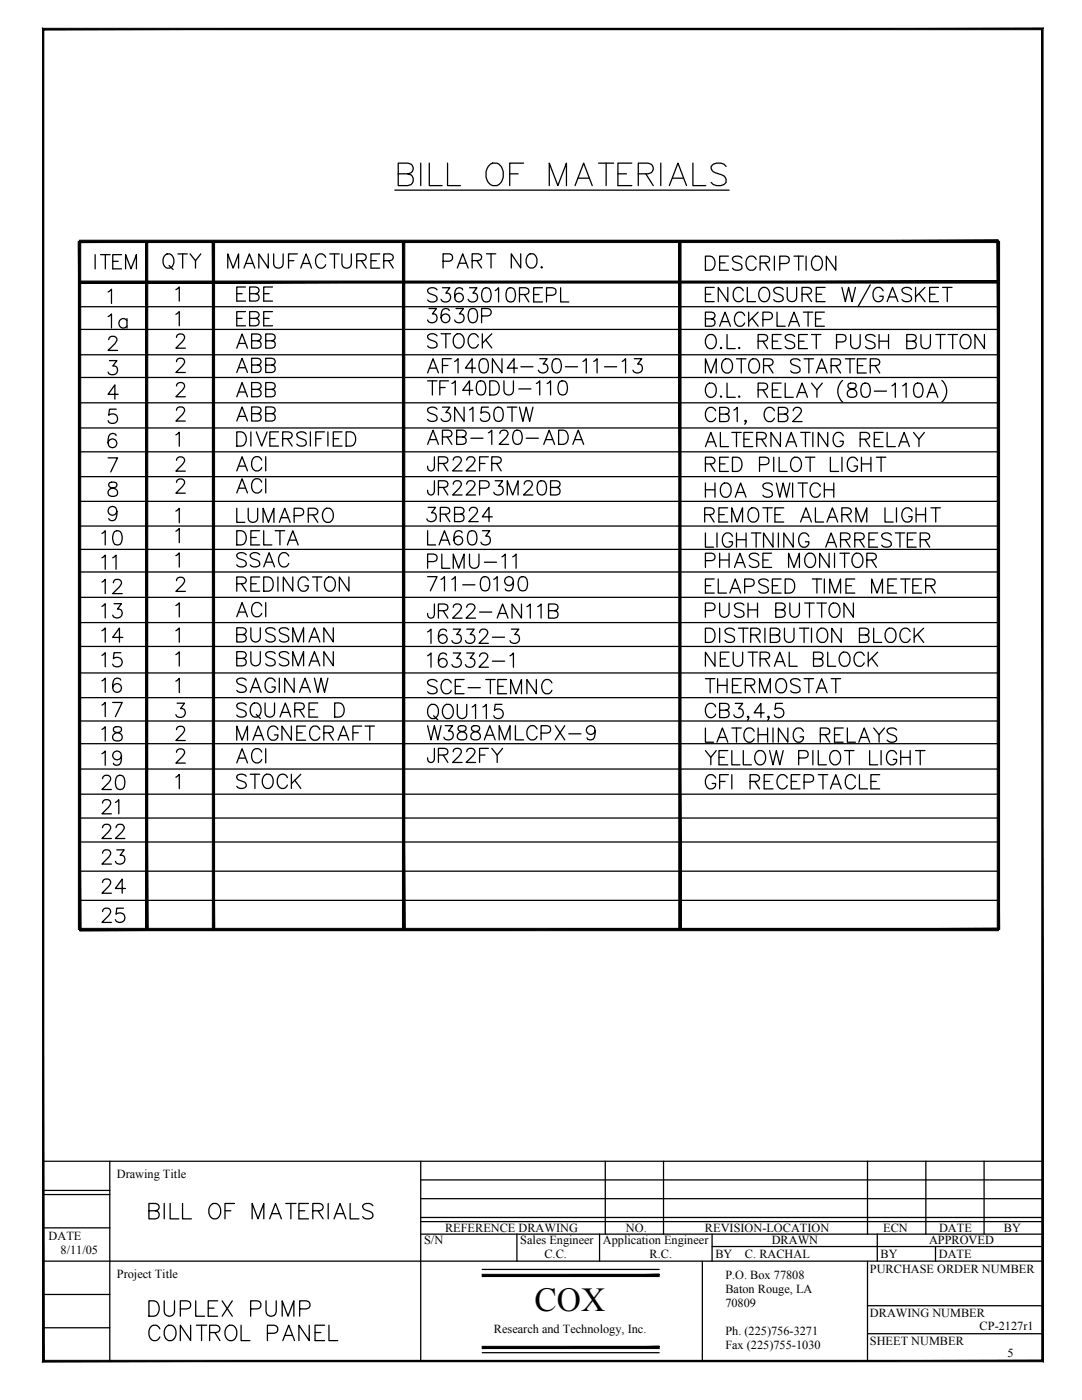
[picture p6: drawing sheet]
<svg xmlns="http://www.w3.org/2000/svg" width="216mm" height="279mm" viewBox="0 0 216 279" stroke-linecap="round" stroke-linejoin="round" font-family="sans-serif">
<defs><g id="words">
<text font-size="6.7" x="106.6" y="261.6">COX</text>
<g font-size="2.5">
<text x="23.3" y="235">Drawing Title</text>
<text x="88.8" y="245.8">REFERENCE DRAWING</text>
<text x="124.9" y="245.8">NO.</text>
<text x="140.7" y="245.8">REVISION-LOCATION</text>
<text x="176.2" y="245.8">ECN</text>
<text x="187.4" y="245.8">DATE</text>
<text x="200.3" y="245.8">BY</text>
<text x="9.7" y="247.5">DATE</text>
<text x="12.1" y="250.3">8/11/05</text>
<text x="84.6" y="248.2">S/N</text>
<text x="103.8" y="248.2">Sales Engineer</text>
<text x="108.6" y="251.1">C.C.</text>
<text x="120.3" y="248.2">Application Engineer</text>
<text x="129.6" y="251.1">R.C.</text>
<text x="142.7" y="251.1">BY</text>
<text x="148.7" y="251.1">C. RACHAL</text>
<text x="154" y="248.2">DRAWN</text>
<text x="175.7" y="251.1">BY</text>
<text x="185.4" y="248.2">APPROVED</text>
<text x="187.3" y="251.1">DATE</text>
<text x="23.3" y="255">Project Title</text>
<text x="144.7" y="255.2">P.O. Box 77808</text>
<text x="173.6" y="254">PURCHASE ORDER NUMBER</text>
<text x="144.7" y="258">Baton Rouge, LA</text>
<text x="144.7" y="260.8">70809</text>
<text x="173.6" y="262.8">DRAWING NUMBER</text>
<text x="98.6" y="266">Research and Technology, Inc.</text>
<text x="144.7" y="269.3">Fax (225)755-1030</text>
<text x="144.7" y="266.5">Ph. (225)756-3271</text>
<text x="173.6" y="268.4">SHEET NUMBER</text>
<text x="195.5" y="265.5">CP-2127r1</text>
<text x="201.1" y="270.9">5</text>
</g>
</g></defs>
<g fill="#000" stroke="#000" stroke-width=".2">
<path d="M15.9 47.9v.5l183.3-.5zM15.9 48.4l183.3-.5v.5z"/>
<path d="M15.9 56.1v.4l183.3-.4zM15.9 56.5l183.3-.4v.4z"/>
<path d="M15.6 48.2l.5 137.3v-137.3zM15.6 48.2l.5 137.3h-.5z"/>
<path d="M29 48.2l.5 137.3v-137.3zM29 48.2l.5 137.3h-.5z"/>
<path d="M42.4 48.2l.4 137.3v-137.3zM42.4 48.2l.4 137.3h-.4z"/>
<path d="M80.3 48.2l.5 137.3v-137.3zM80.3 48.2l.5 137.3h-.5z"/>
<path d="M135.4 48.2l.5 137.3v-137.3zM135.4 48.2l.5 137.3h-.5z"/>
<path d="M199 48.2l.5 137.3v-137.3zM199 48.2l.5 137.3h-.5z"/>
<path d="M15.9 185.3v.4l183.3-.4zM15.9 185.7l183.3-.4v.4z"/>
<path d="M96.2 254.8h35.3v-.5zM96.2 254.3h35.3l-35.3 .5z"/>
<path d="M8.5 5.7v266.1l.2-.3zM8.5 5.7l.2 .2v265.6zM8.5 5.7l.2 .2 199.4-.2zM8.7 5.9l199.4-.2-.2 .2zM208.1 5.7l-.2 .2 .2 265.9zM207.9 5.9l.2 265.9-.2-.3zM8.5 271.8h199.6l-.2-.3zM8.7 271.5h199.2l-199.4 .3z"/>
<path d="M96.2 269.1h35.3v-.4zM96.2 268.7h35.3l-35.3 .4z"/>
</g>
<g fill="none" stroke="#000" stroke-width=".25">
<path d="M78.8 38h66.7M79.5 34.7h1.9l.6-.2a1.05 1.05 0 0 0 0-1.7l-.6-.2h-1.9v4.4h1.9a1.18 1.18 0 0 0 1.1-1.1 1.18 1.18 0 0 0-1.1-1.2M83.9 32.6v4.4M85.7 32.6v4.4h2.5M89.3 32.6v4.4h2.6M97.9 32.8a1.7 1.7 0 0 1 2.5 1.5 2.46 2.46 0 0 1-1.3 2.7 2.07 2.07 0 0 1-2.1-2.7l.4-1.1zM101.7 34.7h1.7M104.5 32.6h-2.8v4.4M109.6 37v-4.4l1.7 4.4 1.7-4.4v4.4M114.7 37l1.8-4.4 1.7 4.4M115.4 35.6h2.1M119.4 32.6h3"/>
<path d="M120.9 32.6v4.4M123.3 34.7h1.7M126.1 32.6h-2.8v4.4h2.8M127.4 34.7h1.9l.6-.2a1.05 1.05 0 0 0 0-1.7l-.6-.2h-1.9v4.4M128.9 34.7l1.4 2.3M131.8 32.6v4.4M133.6 37l1.7-4.4 1.7 4.4M134.2 35.6h2.1M138.3 32.6v4.4h2.5M144.9 33.2a1.93 1.93 0 0 0-3 0 1.13 1.13 0 0 0 .8 1.3l1.3 .4a1.11 1.11 0 0 1 .8 .8 1.11 1.11 0 0 1-.3 1.1 2.08 2.08 0 0 1-2.6-.4M19 50.8v2.9M20.1 50.8h1.9"/>
<path d="M21 50.8v2.9M21.6 58.3l.6-.6v2.9M22.5 52.2h1.1M24.3 50.8h-1.8v2.9h1.8M25.1 53.7v-2.9l1 2.9 1.1-2.9v2.9M33.1 50.8l.2-.1a1.37 1.37 0 0 1 1.3 .7 1.37 1.37 0 0 1-.1 1.4 1.03 1.03 0 0 1-1.1 .7 1.03 1.03 0 0 1-.9-1.1 1.67 1.67 0 0 1 .6-1.6zM33.7 53l.8 .8M35.1 57.8l.7-.5v2.8M35.5 50.7h1.9M36.4 50.7v2.8M37.9 50.7l1.1 1.3 1.1-1.3M39 52v1.5"/>
<path d="M45.4 53.5v-2.8l1.1 2.8 1.1-2.8v2.8M47.2 58.6h1.1M48.7 53.5l1.1-2.8 1 2.8M49 57.3h-1.8v2.8h1.8M49.1 52.6h1.3M49.8 58.6l1.6-.1a.65 .65 0 0 0 0-1.1l-1.6-.1v2.8h1.2a.74 .74 0 0 0 .7-.7 .74 .74 0 0 0-.7-.8M52.6 58.6h1.1M53.5 50.7v2.8l-1.9-2.8v2.8M54.4 57.3h-1.8v2.8h1.8M54.6 50.7v2a.95 .95 0 0 0 1 .8 .95 .95 0 0 0 .9-.8v-2M57.6 52h1.1M59.3 50.7h-1.7v2.8"/>
<path d="M60 53.5l1.1-2.8 1.1 2.8M60.4 52.6h1.4M65 51.4a1.03 1.03 0 0 0-1.2-.7 1.03 1.03 0 0 0-.8 1.1 1.25 1.25 0 0 0 .2 1.3 1.25 1.25 0 0 0 1.4 .3l.4-.6M65.8 50.7h1.9M66.7 50.7v2.8M68.2 50.7v2a.95 .95 0 0 0 1 .8 .95 .95 0 0 0 .9-.8v-2M71.2 52l1.6-.1a.68 .68 0 0 0 0-1.1l-.4-.1h-1.2v2.8M72.1 52l1 1.5M74 52h1.1M75.8 50.7h-1.8v2.8h1.8M76.6 52l1.6-.1a.65 .65 0 0 0 0-1.1l-.4-.1h-1.2v2.8M77.5 52l1 1.5"/>
<path d="M87.2 57.8a1.21 1.21 0 0 0-1.9 0 .71 .71 0 0 0 .6 .9l.8 .2a.67 .67 0 0 1 .5 .5 .67 .67 0 0 1-.3 .7 1.31 1.31 0 0 1-1.6-.2M88.3 57.4h1.5l-.8 1.1a.91 .91 0 0 1 .9 1.1 .91 .91 0 0 1-1.2 .7l-.4-.2-.3-.4M88.4 52.1h1.2a.74 .74 0 0 0 .7-.7 .74 .74 0 0 0-.7-.7h-1.2v2.8M91.2 53.5l1.1-2.8 1.1 2.8M91.7 52.5h1.3M92.3 57.8a.8 .8 0 0 0-1.2-.2 2.2 2.2 0 0 0 0 2.5 .88 .88 0 0 0 1.3-.4 .88 .88 0 0 0-.6-1.2 .88 .88 0 0 0-1.1 .8M93.7 57.4h1.5l-.8 1.1a.91 .91 0 0 1 .9 1.1 .91 .91 0 0 1-1.2 .7l-.4-.2-.3-.4M94.2 52h1.2l.4-.1a.65 .65 0 0 0 0-1.1l-1.6-.1v2.8M95.1 52l1 1.5M96.5 57.6a.89 .89 0 0 1 1.4 .4 2.3 2.3 0 0 1-.3 2.1 .94 .94 0 0 1-1.4-.4 2.23 2.23 0 0 1 .3-2.1zM97 50.7h1.9M98 50.7v2.8"/>
<path d="M98.8 58l.7-.6v2.9M101.4 57.6a.88 .88 0 0 1 1.3 .4 2.3 2.3 0 0 1-.3 2.1 .94 .94 0 0 1-1.3-.4 2.39 2.39 0 0 1 .3-2.1zM103.7 58.8l1.6-.1a.65 .65 0 0 0 0-1.1l-.4-.2h-1.2v2.9M103.9 50.7v2.8l-1.9-2.8v2.8M104.6 58.8l.9 1.5M105.5 50.8a1.07 1.07 0 0 1 1.6 .9 1.23 1.23 0 0 1-.2 1.4 1.23 1.23 0 0 1-1.4 .2 1.69 1.69 0 0 1 0-2.5zM106.5 58.8h1.1M108.1 53.2l-.2 .1 .2 .2 .1-.2M108.2 57.4h-1.7v2.9h1.7M109.1 58.9h1.2a.75 .75 0 0 0 .7-.7 .75 .75 0 0 0-.7-.8h-1.2v2.9M111.9 57.4v2.9h1.6M140.8 51.1h.9a1.5 1.5 0 0 1 1 1.4 1.5 1.5 0 0 1-1 1.4h-.9z"/>
<path d="M140.8 58.7h1M142.5 57.4h-1.7v2.8h1.7M143.6 52.5h1.1M145.2 57.4v2.8l-1.9-2.8v2.8M145.4 51.1h-1.8v2.8h1.8M148 51.5a1.25 1.25 0 0 0-1.8 0 .76 .76 0 0 0 .5 .8l.8 .3a.68 .68 0 0 1 .5 .5 .68 .68 0 0 1-.2 .7 1.33 1.33 0 0 1-1.6-.3M148.3 58a1.03 1.03 0 0 0-1.2-.6 1.03 1.03 0 0 0-.8 1 1.24 1.24 0 0 0 .3 1.4 1.24 1.24 0 0 0 1.3 .3l.4-.6M149.1 57.4v2.8h1.6M150.9 51.8a1.04 1.04 0 0 0-1.2-.7 1.04 1.04 0 0 0-.8 1.1 1.23 1.23 0 0 0 .2 1.3 1.23 1.23 0 0 0 1.4 .3l.4-.5M151.7 52.5l1.6-.2a.68 .68 0 0 0 0-1.1l-1.6-.1v2.8M151.7 57.8a1.03 1.03 0 0 1 1.2-.4 1.03 1.03 0 0 1 .7 1 1.24 1.24 0 0 1-.3 1.4 1.24 1.24 0 0 1-1.3 .3 1.73 1.73 0 0 1-.3-2.3zM152.6 52.5l1 1.4"/>
<path d="M154.5 51.1v2.8M155.6 52.6h1.2a.74 .74 0 0 0 .7-.7 .74 .74 0 0 0-.7-.8h-1.2v2.8M156.3 57.8a1.21 1.21 0 0 0-1.9 0 .72 .72 0 0 0 .5 .8l.8 .2a.7 .7 0 0 1 .5 .6 .7 .7 0 0 1-.2 .7 1.29 1.29 0 0 1-1.6-.3M157.1 57.4v2a.95 .95 0 0 0 .9 .8 .95 .95 0 0 0 1-.8v-2M158.4 51.1h1.9M159.4 51.1v2.8M160 58.7l1.6-.1a.65 .65 0 0 0 0-1.1l-.4-.1h-1.2v2.8M160.8 51.1v2.8M161 58.7l.9 1.5M162.2 51.5a1.04 1.04 0 0 1 1.2-.3 1.04 1.04 0 0 1 .7 1 1.24 1.24 0 0 1-.3 1.3 1.24 1.24 0 0 1-1.3 .3 1.73 1.73 0 0 1-.3-2.3zM162.9 58.7h1.1M164.6 57.4h-1.7v2.8h1.7"/>
<path d="M166.8 51.1v2.8l-1.9-2.8v2.8M168 57.4l.7 2.8 .6-2.8 .7 2.8 .7-2.8M173.7 56.8l-2.5 4.4M176.2 58a1.03 1.03 0 0 0-1.2-.6 1.03 1.03 0 0 0-.8 1 1.24 1.24 0 0 0 .3 1.4 1.24 1.24 0 0 0 1.3 .3l.4-.6v-.4h-.7M177.4 59.3h1.4M181.9 57.8a1.23 1.23 0 0 0-1.9 0 .76 .76 0 0 0 .5 .8l.8 .2a.7 .7 0 0 1 .6 .6 .7 .7 0 0 1-.3 .7 1.33 1.33 0 0 1-1.6-.3M182.7 57.4v2.8M183.4 58.6l1.2 1.6M184.6 57.4l-1.9 1.9M185.5 58.7h1.1M187.3 57.4h-1.8v2.8h1.8M188.1 57.4h1.9"/>
<path d="M189 57.4v2.8M15.9 75.3h183.3M15.9 70.8h183.3M15.9 65.7h183.3M15.9 61.2h183.3M21.6 63.2l.6-.5v2.8M21.7 67.8l.1-.4a.9 .9 0 0 1 1.4 0 .87 .87 0 0 1-.3 1.2l-1.3 1.3h1.9M21.8 72h1.5l-.8 1a.9 .9 0 0 1 1 1.1 .9 .9 0 0 1-1.3 .7l-.4-.1-.2-.4M23.6 78.7h-2l1.3-1.9v2.9M25.3 64a.9 .9 0 0 0-1.3-.1 .9 .9 0 0 0 0 1.3 .9 .9 0 0 0 1.3-.1M25.3 63.6v1.9M35.1 62.7l.7-.5v2.8"/>
<path d="M35.2 77a.69 .69 0 0 1 .6-.7h.5a.7 .7 0 0 1 .4 1.1l-1.6 1.8h1.9M35.2 72.2a.69 .69 0 0 1 .6-.7h.5a.7 .7 0 0 1 .4 1.1l-1.6 1.7h1.9M35.2 67.3a.69 .69 0 0 1 .6-.6h.5a.7 .7 0 0 1 .4 1l-1.6 1.8h1.9M47.2 79.2l1.1-2.9 1.1 2.9M47.2 74.3l1.1-2.8 1.1 2.8M47.2 69.5l1.1-2.8 1.1 2.8M47.2 63.5h1.1M47.6 78.2h1.4M47.6 73.4h1.4M47.6 68.5h1.4M49 62.2h-1.8v2.8h1.8M49.8 63.5h1.2a.72 .72 0 0 0 .7-.8l-.3-.4-.4-.1h-1.2v2.8h1.2a.74 .74 0 0 0 .7-.7 .74 .74 0 0 0-.7-.8"/>
<path d="M50.2 77.7h1.2a.72 .72 0 0 0 .7-.8l-.3-.4-.4-.2h-1.2v2.9h1.2a.74 .74 0 0 0 .7-.8 .74 .74 0 0 0-.7-.7M50.2 72.9h1.2l.4-.2a.65 .65 0 0 0 0-1.1l-1.6-.1v2.8h1.2a.74 .74 0 0 0 .7-.7 .74 .74 0 0 0-.7-.7M50.2 68h1.2a.72 .72 0 0 0 .7-.8l-.3-.4-.4-.1h-1.2v2.8h1.2a.74 .74 0 0 0 .7-.8 .74 .74 0 0 0-.7-.7M52.6 63.5h1.1M53 77.7l1.7-.1a.68 .68 0 0 0 0-1.1l-.4-.2h-1.3v2.9h1.3a.74 .74 0 0 0 .6-.8 .74 .74 0 0 0-.6-.7M53 72.9h1.3l.4-.2a.68 .68 0 0 0 0-1.1l-1.7-.1v2.8h1.3a.74 .74 0 0 0 .6-.7 .74 .74 0 0 0-.6-.7M53 68h1.3l.4-.1a.68 .68 0 0 0 0-1.1l-1.7-.1v2.8h1.3a.74 .74 0 0 0 .6-.8 .74 .74 0 0 0-.6-.7M54.4 62.2h-1.8v2.8h1.8M85.3 74.4l1.1-2.8 1.1 2.8M85.3 76h1.9M85.6 61.6h1.5l-.8 1.1a.91 .91 0 0 1 .9 1 .91 .91 0 0 1-1.2 .7l-.4-.1-.3-.4M85.7 73.5h1.4"/>
<path d="M86.3 76v2.8M87.2 67a1.21 1.21 0 0 0-1.9 0 .71 .71 0 0 0 .6 .8l.8 .3a.67 .67 0 0 1 .5 .5 .67 .67 0 0 1-.3 .7 1.31 1.31 0 0 1-1.6-.3M87.8 77.3h1M88 66.6h1.9M88.3 72.9h1.1M89 66.6v2.8M89.5 76h-1.7v2.8M89.6 62a.82 .82 0 0 0-.7-.4 .82 .82 0 0 0-.7 .5 1.95 1.95 0 0 0 .2 2.2 .88 .88 0 0 0 1.3-.5 .88 .88 0 0 0-.6-1.1 .88 .88 0 0 0-1.1 .8M90 71.6h-1.7v2.8M90.2 76.5l.6-.5v2.8M90.7 72.1l.7-.5v2.8M90.7 67l.5-.4a1.39 1.39 0 0 1 1.3 .7 1.39 1.39 0 0 1 0 1.5 1.05 1.05 0 0 1-1.2 .7 1.05 1.05 0 0 1-.9-1.1v-.7z"/>
<path d="M91 61.6h1.5l-.8 1.1a.91 .91 0 0 1 .9 1 .91 .91 0 0 1-1.2 .7l-.4-.1-.3-.4M93.8 61.7a.94 .94 0 0 1 1.4 .4 2.39 2.39 0 0 1-.3 2.2 .88 .88 0 0 1-1.3-.4 2.3 2.3 0 0 1 .2-2.2zM94.4 77.9h-2.1l1.4-1.9v2.8M94.9 73.5h-2l1.3-1.9v2.8M95.4 76.1a.92 .92 0 0 1 1.4 .4 2.3 2.3 0 0 1-.3 2.2 .94 .94 0 0 1-1.3-.4 2.39 2.39 0 0 1 .2-2.2zM95.4 67.3a1.05 1.05 0 0 0-1.2-.7 1.05 1.05 0 0 0-.8 1.1 1.25 1.25 0 0 0 .3 1.3 1.25 1.25 0 0 0 1.3 .3l.4-.5M96 71.7a.93 .93 0 0 1 1.3 .4 2.35 2.35 0 0 1-.3 2.2 .9 .9 0 0 1-1.3-.4 2.39 2.39 0 0 1 .3-2.2zM96.1 63.1h1.2a.74 .74 0 0 0 .7-.8 .74 .74 0 0 0-.7-.7h-1.2v2.8M96.2 66.6v2.8M96.9 67.8l1.2 1.6M97.7 76h1a1.5 1.5 0 0 1 .9 1.4 1.5 1.5 0 0 1-.9 1.4h-1zM98.1 66.6l-1.9 1.9"/>
<path d="M100.2 71.6v2.8l-1.9-2.8v2.8M100.6 76v2a.95 .95 0 0 0 .9 .8 .95 .95 0 0 0 .9-.8v-2M103.3 73.5h-2.1l1.4-1.9v2.8M103.5 77.6h2.4M103.9 73.2h2.4M107 76.5l.7-.5v2.8M107.7 71.6h1.5l-.8 1.1a.91 .91 0 0 1 .9 1 .91 .91 0 0 1-1.2 .7l-.4-.1-.3-.4M109.2 76.5l.7-.5v2.8M110.5 71.7a.91 .91 0 0 1 1.4 .4 2.26 2.26 0 0 1-.3 2.2 .9 .9 0 0 1-1.3-.4 2.39 2.39 0 0 1 .2-2.2zM111.7 76.1a.94 .94 0 0 1 1.4 .4 2.39 2.39 0 0 1-.3 2.2 .94 .94 0 0 1-1.3-.4 2.39 2.39 0 0 1 .2-2.2zM112.8 73.2h2.5M116.3 72.1l.7-.5v2.8"/>
<path d="M118.5 72.1l.6-.5v2.8M120.6 73.2h2.5M124.1 72.1l.7-.5v2.8M126.6 71.6h1.5l-.9 1.1a.91 .91 0 0 1 1 1 .91 .91 0 0 1-1.2 .7l-.4-.1-.3-.4M140.8 74.4v-2.8l1 2.8 1.1-2.8v2.8M140.8 63.6l1.6-.1a.65 .65 0 0 0 0-1.1l-1.6-.1v2.8h1.2a.74 .74 0 0 0 .7-.7 .74 .74 0 0 0-.7-.8M141 76.9a1.04 1.04 0 0 1 1.2-.4 1.04 1.04 0 0 1 .7 1 1.22 1.22 0 0 1-.2 1.4 1.22 1.22 0 0 1-1.4 .2 1.72 1.72 0 0 1-.3-2.2zM141 67.2a1.04 1.04 0 0 1 1.2-.4 1.04 1.04 0 0 1 .7 1 1.23 1.23 0 0 1-.2 1.4 1.23 1.23 0 0 1-1.4 .2 1.73 1.73 0 0 1-.3-2.2zM143.6 65.1l1.1-2.8 1.1 2.8M143.9 79l-.2 .1 .2 .2 .1-.2M143.9 69.3l-.2 .1 .2 .2 .1-.2M144 64.2h1.4"/>
<path d="M144.5 71.7a1.07 1.07 0 0 1 1.7 1 1.32 1.32 0 0 1-1.4 1.7 1.65 1.65 0 0 1-.3-2.7zM145.1 76.5v2.8h1.6M145.1 66.8v2.8h1.6M147 71.6h1.9M147.5 79l-.1 .1 .1 .2 .1-.2M147.5 69.3l-.1 .1 .1 .2 .1-.2M147.9 71.6v2.8M148.6 63a1.05 1.05 0 0 0-1.2-.7 1.05 1.05 0 0 0-.8 1.1 1.25 1.25 0 0 0 .2 1.3 1.25 1.25 0 0 0 1.4 .3l.4-.5M149.4 62.3v2.8M149.9 71.7a1.09 1.09 0 0 1 1.7 1 1.32 1.32 0 0 1-1.4 1.7 1.67 1.67 0 0 1-.3-2.7zM150.1 63.5l1.2 1.6M151.3 77.8h1.2l.4-.1a.68 .68 0 0 0 0-1.1l-1.6-.1v2.8"/>
<path d="M151.3 68.1l1.6-.1a.68 .68 0 0 0 0-1.1l-1.6-.1v2.8M151.3 62.3l-1.9 1.9M152.2 63.8h1.2a.74 .74 0 0 0 .7-.8 .74 .74 0 0 0-.7-.7h-1.2v2.8M152.2 77.8l1 1.5M152.2 68.1l1 1.5M152.4 73h1.2l.4-.2a.65 .65 0 0 0 0-1.1l-1.6-.1v2.8M153.3 73l.9 1.4M154.1 77.8h1.1M154.1 68.1h1.1M155 62.3v2.8h1.7M155.9 76.5h-1.8v2.8h1.8M155.9 66.8h-1.8v2.8h1.8"/>
<path d="M156.7 76.5v2.8h1.6M157.4 65.1l1-2.8 1.1 2.8M157.8 64.2h1.3M158.6 67.2a1.25 1.25 0 0 0-1.9 0 .72 .72 0 0 0 .5 .8l.8 .2a.67 .67 0 0 1 .6 .6 .67 .67 0 0 1-.3 .6 1.31 1.31 0 0 1-1.6-.2M159 79.3l1-2.8 1.1 2.8M159.4 78.3h1.3M159.4 68.1h1M159.6 72a1.25 1.25 0 0 0-1.8 0 .72 .72 0 0 0 .5 .8l.8 .3a.68 .68 0 0 1 .5 .5 .68 .68 0 0 1-.2 .7 1.24 1.24 0 0 1-1.6-.3M160.3 62.3h1.9M160.4 71.6h1.9M161.1 66.8h-1.7v2.8h1.7M161.2 62.3v2.8"/>
<path d="M161.4 71.6v2.8M161.9 76.5l1.1 1.3 1.1-1.3M161.9 66.8h1.9M162.7 63.6h1.1M162.9 74.4l1.1-2.8 1 2.8M162.9 66.8v2.8M163 77.8v1.5M163.3 73.5h1.3M164.5 62.3h-1.8v2.8h1.8M165.8 73h1.2l.4-.2a.65 .65 0 0 0 0-1.1l-1.6-.1v2.8M166.8 73l.9 1.4M166.9 68.2h1.2a.74 .74 0 0 0 .7-.7 .74 .74 0 0 0-.7-.7h-1.2v2.8"/>
<path d="M168.1 75.9a2.87 2.87 0 0 0 0 4.3M168.7 71.6h1.9M169.3 76.6a.58 .58 0 0 0 .3 .9 1.17 1.17 0 0 1 1.4 1.2 .98 .98 0 0 1-1.1 .6 .98 .98 0 0 1-.8-1 1.32 1.32 0 0 1 1.3-.8 .58 .58 0 0 0 .3-.9l-.4-.1zM169.6 71.6v2.8M169.7 66.8v2a.96 .96 0 0 0 1 .8 .96 .96 0 0 0 .9-.8v-2M171.1 73h1.1M172.2 76.6a.93 .93 0 0 1 1.3 .4 2.35 2.35 0 0 1-.3 2.1 .9 .9 0 0 1-1.3-.4 2.39 2.39 0 0 1 .3-2.1zM172.8 71.6h-1.7v2.8h1.7M173.7 73h1.2l.4-.2a.68 .68 0 0 0 0-1.1l-1.6-.1v2.8M174.5 78.1h2.4M174.6 67.2a1.25 1.25 0 0 0-1.9 0 .72 .72 0 0 0 .5 .8l.9 .2a.68 .68 0 0 1 .5 .6 .68 .68 0 0 1-.3 .6 1.29 1.29 0 0 1-1.6-.2M174.6 73l.9 1.4"/>
<path d="M175.4 68.1h1.9M175.4 66.8v2.8M177 60.2l1.1-2.8 1.1 2.8M177.3 66.8v2.8M178 77l.6-.5v2.8M180.1 77l.7-.5v2.8M180.9 68.1l1.6-.1a.65 .65 0 0 0 0-1.1l-1.6-.1v2.8l1.6-.2a.75 .75 0 0 0 .3-.8 .75 .75 0 0 0-.7-.5M182.7 76.6a.91 .91 0 0 1 1.3 .4 2.26 2.26 0 0 1-.2 2.1 .9 .9 0 0 1-1.4-.4 2.39 2.39 0 0 1 .3-2.1zM183.8 66.8v2a.95 .95 0 0 0 .9 .8 .95 .95 0 0 0 1-.8v-2M185 79.3l1.1-2.8 1 2.8M185.4 78.3h1.3M186.7 66.8h1.9"/>
<path d="M187.7 66.8v2.8M187.9 75.9a2.87 2.87 0 0 1 0 4.3M189.1 66.8h2M190.1 66.8v2.8M192.1 66.9a1.09 1.09 0 0 1 1.6 .9 1.25 1.25 0 0 1-.2 1.4 1.25 1.25 0 0 1-1.4 .2 1.74 1.74 0 0 1 0-2.5zM196.4 66.8v2.8l-1.9-2.8v2.8M15.9 95.1h183.3M15.9 90.2h183.3M15.9 85.4h183.3M15.9 80.4h183.3M21.6 91.4h1.9l-1.4 2.8M21.8 96.4a.57 .57 0 0 0 .3 .9 1.17 1.17 0 0 1 1.4 1.2 .98 .98 0 0 1-1.2 .6 .98 .98 0 0 1-.7-1 1.32 1.32 0 0 1 1.3-.8 .57 .57 0 0 0 .3-.9l-.4-.2z"/>
<path d="M23.2 86.9a.8 .8 0 0 0-1.2-.2 2.2 2.2 0 0 0 0 2.5 .88 .88 0 0 0 1.3-.4 .88 .88 0 0 0-.6-1.2 .88 .88 0 0 0-1.1 .8M23.2 81.7h-1.4l-.1 1.2a1 1 0 0 1 1.5-.1 1 1 0 0 1-.2 1.5 1 1 0 0 1-1.4-.4M35.1 86.8l.7-.5v2.8M35.2 96.3a.69 .69 0 0 1 .6-.7h.5a.7 .7 0 0 1 .4 1.1l-1.6 1.7h1.9M35.2 91.9a.69 .69 0 0 1 .6-.7h.5a.7 .7 0 0 1 .4 1.1l-1.6 1.7h1.9M35.2 81.9a.65 .65 0 0 1 .6-.7h.5a.67 .67 0 0 1 .4 1.1l-1.6 1.7h1.9M47.2 98.4l1.1-2.9 1.1 2.9M47.2 94l1.1-2.9 1.1 2.9M47.2 86.2h1a1.51 1.51 0 0 1 1 1.4 1.51 1.51 0 0 1-1 1.4h-1zM47.2 84l1.1-2.8 1.1 2.8M47.6 97.4h1.4M47.6 93h1.4"/>
<path d="M47.6 83.1h1.4M50.1 86.2v2.8M50.2 82.6h1.2a.72 .72 0 0 0 .7-.9l-.3-.4-.4-.1h-1.2v2.8h1.2a.74 .74 0 0 0 .7-.7 .74 .74 0 0 0-.7-.7M51.1 86.2l1.1 2.8 1.1-2.8M52.2 96.2a1.03 1.03 0 0 0-1.2-.7 1.03 1.03 0 0 0-.8 1.1 1.22 1.22 0 0 0 .3 1.4 1.22 1.22 0 0 0 1.3 .2l.4-.5M52.2 91.8a1.03 1.03 0 0 0-1.2-.7 1.03 1.03 0 0 0-.8 1.1 1.22 1.22 0 0 0 .3 1.4 1.22 1.22 0 0 0 1.3 .2l.4-.5M53 82.6l1.7-.2a.68 .68 0 0 0 0-1.1l-1.7-.1v2.8l1.7-.1a.76 .76 0 0 0 .2-.8 .76 .76 0 0 0-.6-.5M53 91.1v2.9M53 95.5v2.9M53.8 87.5h1.1M55.6 86.2h-1.8v2.8h1.8M56.4 87.5h1.2a.72 .72 0 0 0 .7-.8l-.3-.4-.4-.1h-1.2v2.8"/>
<path d="M57.3 87.5l1 1.5M61.1 86.6a1.2 1.2 0 0 0-1.9 0 .76 .76 0 0 0 .6 .8l.8 .3a.68 .68 0 0 1 .5 .5 .68 .68 0 0 1-.2 .7 1.33 1.33 0 0 1-1.7-.3M61.9 86.2v2.8M63 87.5h1.1M64.7 86.2h-1.7v2.8M65.4 86.2v2.8M66.5 87.5h1.1M68.3 86.2h-1.8v2.8h1.8M69.1 86.2h.9a1.52 1.52 0 0 1 1 1.4 1.52 1.52 0 0 1-1 1.4h-.9zM85.3 88.7l1.1-2.8 1.1 2.8M85.7 87.7h1.4M86.7 95.9v2.2l-.2 .4a.65 .65 0 0 1-1.1 0l-.1-.7"/>
<path d="M86.7 91.2v2.1l-.2 .4a.68 .68 0 0 1-1.1 0l-.1-.7M87.2 81.7a1.25 1.25 0 0 0-1.9 0 .71 .71 0 0 0 .6 .8l.8 .2a.69 .69 0 0 1 .5 .6 .69 .69 0 0 1-.3 .7 1.31 1.31 0 0 1-1.6-.3M87.5 97.3l1.6-.1a.65 .65 0 0 0 0-1.1l-1.6-.2v2.9M87.5 92.5l1.6-.1a.65 .65 0 0 0 0-1.1l-1.6-.1v2.8M88.3 81.3h1.5l-.8 1a.91 .91 0 0 1 .9 1.1 .91 .91 0 0 1-1.2 .7l-.4-.1-.3-.4M88.3 87.2h1.2l.4-.1a.68 .68 0 0 0 0-1.1l-1.6-.1v2.8M88.4 97.3l1 1.5M88.4 92.5l1 1.5M89.2 87.2l1 1.5M90.4 96.6a.69 .69 0 0 1 .6-.7h.5a.7 .7 0 0 1 .4 1.1l-1.6 1.8h1.9M90.4 91.8a.65 .65 0 0 1 .6-.6h.5a.68 .68 0 0 1 .4 1l-1.6 1.8h1.9M91.1 87.2h1.2l.4-.1a.65 .65 0 0 0 0-1.1l-1.6-.1v2.8h1.2a.74 .74 0 0 0 .7-.8 .74 .74 0 0 0-.7-.7"/>
<path d="M92.6 81.3v2.8l-1.9-2.8v2.8M93.1 96.6l.3-.5 .8-.2a.7 .7 0 0 1 .4 1.1l-1.6 1.8h1.9M93.1 91.8l.2-.4a.9 .9 0 0 1 1.3 0 .87 .87 0 0 1-.2 1.2l-1.4 1.4h1.9M93.7 81.8l.7-.5v2.8M94 87.5h2.4M95.7 97.4h1.2a.74 .74 0 0 0 .7-.7 .74 .74 0 0 0-.7-.8h-1.2v2.9M95.7 92.5h1.1M97.5 81.3h-1.4l-.1 1.2a1 1 0 0 1 1.5 0 1 1 0 0 1-.2 1.5 1 1 0 0 1-1.5-.4M97.5 91.2h-1.8v2.8M97.5 86.4l.6-.5v2.8M98.1 92.5l1.6-.1a.65 .65 0 0 0 0-1.1l-1.6-.1v2.8M98.8 95.9h1.5l-.8 1.1a.91 .91 0 0 1 .9 1.1 .91 .91 0 0 1-1.2 .7l-.4-.2-.3-.4"/>
<path d="M98.9 81.4a.9 .9 0 0 1 1.4 .4 2.39 2.39 0 0 1-.3 2.2 .94 .94 0 0 1-1.3-.4 2.39 2.39 0 0 1 .2-2.2zM99.1 92.5l.9 1.5M99.7 86.5l.3-.5 .8-.1a.7 .7 0 0 1 .4 1l-1.6 1.8h1.9M101.2 98.8v-2.9l1.1 2.9 1.1-2.9v2.9M101.2 81.3h1.9M102.2 81.3v2.8M102.7 86a.94 .94 0 0 1 1.4 .4 2.23 2.23 0 0 1-.3 2.1 .89 .89 0 0 1-1.4-.4 2.3 2.3 0 0 1 .3-2.1zM103.7 81.3l.6 2.8 .7-2.8 .7 2.8 .6-2.8M104.6 96.6l.3-.5 .8-.2a.7 .7 0 0 1 .4 1.1l-1.6 1.8h1.8M105 87.5h2.4M107.6 96.1a.92 .92 0 0 1 1.3 .4 2.3 2.3 0 0 1-.3 2.1 .9 .9 0 0 1-1.3-.4 2.39 2.39 0 0 1 .3-2.1zM108.5 88.7l1.1-2.8 1.1 2.8"/>
<path d="M108.9 87.7h1.4M109.9 97.3l1.6-.1a.65 .65 0 0 0 0-1.1l-1.6-.2v2.9h1.2a.75 .75 0 0 0 .7-.8 .75 .75 0 0 0-.7-.7M111.5 85.9h.9a1.51 1.51 0 0 1 1 1.4 1.51 1.51 0 0 1-1 1.4h-.9zM114.3 88.7l1.1-2.8 1.1 2.8M114.7 87.7h1.4M140.8 92.6l1.6-.1a.65 .65 0 0 0 0-1.1l-1.6-.2v2.9M140.8 89.1l1-2.8 1.1 2.8M140.8 96.4v2.8M140.8 97.7h1.9M141.2 88.2h1.3M141.7 92.6l1 1.5M142.7 96.4v2.8"/>
<path d="M142.8 82a1.05 1.05 0 0 0-1.2-.7 1.05 1.05 0 0 0-.8 1.1 1.25 1.25 0 0 0 .2 1.3 1.25 1.25 0 0 0 1.4 .3l.4-.5M143.6 82.7l1.6-.2a.68 .68 0 0 0 0-1.1l-.4-.1h-1.2v2.8l1.6-.1a.76 .76 0 0 0 .3-.8 .76 .76 0 0 0-.7-.5M143.6 92.6h1.1M143.7 86.3v2.8h1.7M144 96.8a1.04 1.04 0 0 1 1.2-.4 1.04 1.04 0 0 1 .7 1.1 1.24 1.24 0 0 1-.3 1.3 1.24 1.24 0 0 1-1.3 .3 1.82 1.82 0 0 1-.3-2.3zM145.4 91.2h-1.8v2.9h1.8M146 86.3h1.9M146.2 91.2h.9a1.52 1.52 0 0 1 1 1.5 1.52 1.52 0 0 1-1 1.4h-.9zM146.4 81.9l.7-.6v2.8M146.7 99.2l1.1-2.8 1.1 2.8M147 86.3v2.8M147.1 98.3h1.3"/>
<path d="M148.4 87.7h1.1M148.9 84l-.2 .1-.1-.1 .1-.1 .2 .1-.3 .7M150.2 86.3h-1.8v2.8h1.8M151 87.7h1.2a.72 .72 0 0 0 .7-.9l-.3-.4-.4-.1h-1.2v2.8M151.6 92.7h1.2a.74 .74 0 0 0 .7-.7 .74 .74 0 0 0-.7-.8h-1.2v2.9M152 87.7l.9 1.4M154.1 96.8a1.25 1.25 0 0 0-1.9 0 .68 .68 0 0 0 .6 .8l.8 .3a.7 .7 0 0 1 .5 .5 .7 .7 0 0 1-.3 .7 1.31 1.31 0 0 1-1.6-.3M154.4 91.2v2.9M154.5 82a1.05 1.05 0 0 0-1.2-.7 1.05 1.05 0 0 0-.8 1.1 1.25 1.25 0 0 0 .3 1.3 1.25 1.25 0 0 0 1.3 .3l.4-.5M154.9 96.4l.7 2.8 .7-2.8 .7 2.8 .6-2.8M155.3 82.7l1.7-.2a.68 .68 0 0 0 0-1.1l-.5-.1h-1.2v2.8l1.7-.1a.76 .76 0 0 0 .2-.8 .76 .76 0 0 0-.7-.5M155.5 91.2v2.9h1.6"/>
<path d="M155.7 86.3v2.8l-1.9-2.8v2.8M156.8 89.1l1.1-2.8 1.1 2.8M157.2 88.2h1.4M158 91.7a1.06 1.06 0 0 1 1.2-.4 1.06 1.06 0 0 1 .7 1 1.25 1.25 0 0 1-.3 1.4 1.25 1.25 0 0 1-1.3 .2 1.78 1.78 0 0 1-.3-2.2zM158.2 96.4v2.8M158.3 82l.3-.6 .8-.1a.7 .7 0 0 1 .4 1.1l-1.6 1.7h1.8M159.2 96.4h1.9M159.8 86.3h1.8M160.2 96.4v2.8M160.7 91.2h1.9M160.7 86.3v2.8M161.6 91.2v2.9"/>
<path d="M162.2 86.3v2.8M163.7 97.1a1.05 1.05 0 0 0-1.2-.7 1.05 1.05 0 0 0-.9 1.1 1.25 1.25 0 0 0 .3 1.3 1.25 1.25 0 0 0 1.4 .3l.4-.5M164.5 97.7h1.9M164.5 96.4v2.8M165.2 86.3v2.8l-1.9-2.8v2.8M165.7 91.2v2.9h1.6M166.4 96.4v2.8M168 91.2v2.9M168.3 87a1.03 1.03 0 0 0-1.2-.7 1.03 1.03 0 0 0-.9 1.1 1.25 1.25 0 0 0 .3 1.3 1.25 1.25 0 0 0 1.4 .3l.4-.5v-.4h-.7M171.1 91.9a1.03 1.03 0 0 0-1.2-.7 1.03 1.03 0 0 0-.8 1.1 1.23 1.23 0 0 0 .2 1.4 1.23 1.23 0 0 0 1.4 .2l.4-.5v-.4h-.7M171.6 87.7h1.2a.72 .72 0 0 0 .7-.9l-.3-.4-.4-.1h-1.2v2.8M171.9 92.6h1.9"/>
<path d="M171.9 91.2v2.9M172.6 87.7l.9 1.4M173.8 91.2v2.9M174.5 87.7h1M174.9 91.2h1.9M175.8 91.2v2.9M176.2 86.3h-1.7v2.8h1.7M177 86.3v2.8h1.6M179.3 89.1l1.1-2.8 1.1 2.8M179.7 88.2h1.4M182.3 86.3l1.1 1.4 1-1.4M183.4 87.7v1.4"/>
<path d="M15.9 100.1h183.3M15.9 105h183.3M15.9 109.6h183.3M15.9 119.2h183.3M15.9 114.2h183.3M20.3 116.2l.7-.6v2.9M20.3 111.3l.7-.5v2.8M20.3 106.5l.7-.6v2.9M22.5 111.3l.7-.5v2.8M22.6 116.3l.3-.5 .8-.2a.7 .7 0 0 1 .4 1.1l-1.6 1.8h1.9M22.9 106.1a.9 .9 0 0 1 1.3 .4 2.23 2.23 0 0 1-.2 2.1 .92 .92 0 0 1-1.4-.4 2.3 2.3 0 0 1 .3-2.1zM23.3 102a.88 .88 0 0 1-1.2 .8 .88 .88 0 0 1-.3-1.4 .88 .88 0 0 1 1.4 .1 2.47 2.47 0 0 1-.3 2.3 .84 .84 0 0 1-1.2-.3"/>
<path d="M35.1 106l.7-.5v2.8M35.1 110.9l.7-.6v2.9M35.1 102l.7-.5v2.8M35.2 115.9a.65 .65 0 0 1 .6-.7h.5a.68 .68 0 0 1 .4 1.1l-1.6 1.7h1.9M47.2 105.9h1a1.51 1.51 0 0 1 1 1.4 1.51 1.51 0 0 1-1 1.5h-1zM47.2 101.4v2.8h1.7M47.2 116.5h1.3a.72 .72 0 0 0 .6-.8l-.2-.4-.4-.2h-1.3v2.9M48.2 116.5l.9 1.5M49.1 110.7a1.25 1.25 0 0 0-1.9 0 .72 .72 0 0 0 .6 .8l.8 .3a.7 .7 0 0 1 .5 .5 .7 .7 0 0 1-.2 .7 1.29 1.29 0 0 1-1.7-.3M49.5 101.4v2a.95 .95 0 0 0 1 .9 .95 .95 0 0 0 .9-.9v-2M50.1 107.3h1M50.1 116.5h1"/>
<path d="M51.8 105.9h-1.7v2.9h1.7M51.8 110.7a1.25 1.25 0 0 0-1.9 0 .72 .72 0 0 0 .6 .8l.8 .3a.69 .69 0 0 1 .5 .5 .69 .69 0 0 1-.3 .7 1.31 1.31 0 0 1-1.6-.3M51.8 115.1h-1.7v2.9h1.7M52.5 104.2v-2.8l1.1 2.8 1.1-2.8v2.8M52.6 105.9v2.9h1.7M52.6 113.1l1.1-2.8 1.1 2.8M52.6 115.1h1a1.52 1.52 0 0 1 .9 1.5 1.52 1.52 0 0 1-.9 1.4h-1zM53 112.2h1.4M54.9 105.9h1.9M55.5 115.1v2.9M55.7 104.2l1.1-2.8 1.1 2.8M55.9 105.9v2.9"/>
<path d="M56.1 103.3h1.4M57.3 108.8l1.1-2.9 1.1 2.9M57.6 111a1.05 1.05 0 0 0-1.2-.7 1.05 1.05 0 0 0-.8 1.1 1.25 1.25 0 0 0 .3 1.3 1.25 1.25 0 0 0 1.3 .3l.4-.5M57.7 107.8h1.4M58.4 115.1v2.9l-1.9-2.9v2.9M58.7 102.9h1.2a.74 .74 0 0 0 .7-.7 .74 .74 0 0 0-.7-.8h-1.2v2.8M61.5 102.8l1.6-.2a.65 .65 0 0 0 0-1l-1.6-.2v2.8M61.5 115.8a1.03 1.03 0 0 0-1.2-.7 1.03 1.03 0 0 0-.8 1.1 1.25 1.25 0 0 0 .3 1.4 1.25 1.25 0 0 0 1.3 .3l.4-.6v-.4h-.6M62.3 115.1h1.9M62.5 102.8l.9 1.4M63.3 115.1v2.9M64.9 101.6a1.07 1.07 0 0 1 1.6 .9 1.24 1.24 0 0 1-.3 1.3 1.24 1.24 0 0 1-1.3 .3 1.69 1.69 0 0 1 0-2.5z"/>
<path d="M65 115.6a1.03 1.03 0 0 1 1.2-.4 1.03 1.03 0 0 1 .7 1 1.25 1.25 0 0 1-.3 1.4 1.25 1.25 0 0 1-1.3 .3 1.73 1.73 0 0 1-.3-2.3zM69.6 115.1v2.9l-1.9-2.9v2.9M85.3 105.9v2.9h1.6M85.3 112.1h1.2a.75 .75 0 0 0 .7-.8 .75 .75 0 0 0-.7-.7h-1.2v2.8M85.3 115.1h1.9l-1.3 2.8M85.4 101.3h1.5l-.8 1a.91 .91 0 0 1 1 1.1 .91 .91 0 0 1-1.2 .7l-.5-.2-.2-.4M87.6 108.8l1.1-2.9 1.1 2.9M87.9 102.6h1.2l.4-.1a.65 .65 0 0 0 0-1.1l-1.6-.1v2.8M88 115.6l.7-.5v2.8M88 107.8h1.4M88.2 110.6v2.8h1.6M88.8 102.6l.9 1.5"/>
<path d="M90.2 115.6l.6-.5v2.8M90.4 113.4v-2.8l1.1 2.8 1.1-2.8v2.8M90.7 102.6h1.2l.4-.1a.65 .65 0 0 0 0-1.1l-1.6-.1v2.8h1.2a.74 .74 0 0 0 .7-.7 .74 .74 0 0 0-.7-.8M92.2 106.3a.84 .84 0 0 0-1.2-.3 2.11 2.11 0 0 0 0 2.6 .88 .88 0 0 0 1.3-.4 .88 .88 0 0 0-.7-1.2 .88 .88 0 0 0-1 .8M92.3 116.7h2.5M93.7 101.9l.2-.5 .8-.1a.7 .7 0 0 1 .4 1l-1.6 1.8h1.9M93.7 106a.93 .93 0 0 1 1.3 .5 2.35 2.35 0 0 1-.2 2.1 .9 .9 0 0 1-1.4-.4 2.39 2.39 0 0 1 .3-2.2zM93.7 110.6v2a.95 .95 0 0 0 .9 .8 .95 .95 0 0 0 1-.8v-2M96.2 105.9h1.5l-.8 1.1a.91 .91 0 0 1 1 1 .91 .91 0 0 1-1.3 .8l-.4-.2-.2-.4M96.2 115.2a.9 .9 0 0 1 1.4 .4 2.39 2.39 0 0 1-.3 2.2 .93 .93 0 0 1-1.3-.4 2.35 2.35 0 0 1 .2-2.2zM96.6 112.2h2.5M98.2 103.1h-2l1.4-1.8v2.8"/>
<path d="M98.5 115.6l.7-.5v2.8M100.2 111.1l.6-.5v2.8M102.3 111.1l.7-.5v2.8M102.4 116a.88 .88 0 0 1-1.2 .8 .88 .88 0 0 1-.3-1.4 .88 .88 0 0 1 1.4 .1 2.53 2.53 0 0 1-.3 2.3 .86 .86 0 0 1-1.2-.3M103.8 115.2a.9 .9 0 0 1 1.3 .4 2.39 2.39 0 0 1-.2 2.2 .91 .91 0 0 1-1.4-.4 2.26 2.26 0 0 1 .3-2.2zM140.6 102.7l1.6-.1a.68 .68 0 0 0 0-1.1l-.4-.2h-1.2v2.9M140.8 106.4v2.8h1.6M140.8 111.9h1.2a.74 .74 0 0 0 .7-.8 .74 .74 0 0 0-.7-.7h-1.2v2.8M140.8 116.9h1M141.6 102.7l.9 1.5M142.5 115.5h-1.7v2.9h1.7M143.1 106.4v2.8"/>
<path d="M143.3 115.5v2.9h1.6M143.4 102.7h1.1M143.6 110.4v2.8M143.6 111.8h1.9M145.2 101.3h-1.8v2.9h1.8M145.5 110.4v2.8M145.6 118.4l1.1-2.9 1.1 2.9M146 104.2v-2.9l1.1 2.9 1.1-2.9v2.9M146 117.4h1.4M146.2 107a1.03 1.03 0 0 0-1.2-.6 1.03 1.03 0 0 0-.9 1 1.24 1.24 0 0 0 .3 1.4 1.24 1.24 0 0 0 1.4 .3l.4-.6v-.4h-.7M146.6 113.2l1-2.8 1.1 2.8M147 106.4v2.8"/>
<path d="M147 107.7h1.9M147 112.3h1.3M148.6 117h1.2a.74 .74 0 0 0 .7-.7 .74 .74 0 0 0-.7-.8h-1.2v2.9M148.9 106.4v2.8M149.5 101.7a1.04 1.04 0 0 1 1.2-.3 1.04 1.04 0 0 1 .7 1 1.24 1.24 0 0 1-.3 1.4 1.24 1.24 0 0 1-1.3 .3 1.82 1.82 0 0 1-.3-2.4zM149.9 106.4h1.9M150.9 106.4v2.8M151.4 110.8a1.24 1.24 0 0 0-1.9 0 .72 .72 0 0 0 .6 .8l.8 .3a.69 .69 0 0 1 .5 .5 .69 .69 0 0 1-.2 .7 1.3 1.3 0 0 1-1.7-.3M152.2 101.3h1.9M152.2 111.8h1.1M153.1 101.3v2.9M153.3 116a1.27 1.27 0 0 0-1.9 0 .76 .76 0 0 0 .6 .8l.8 .2a.68 .68 0 0 1 .5 .5 .68 .68 0 0 1-.3 .7 1.33 1.33 0 0 1-1.6-.2"/>
<path d="M154 110.4h-1.8v2.8h1.8M154.1 116.9h1.1M154.2 106.4v2.8l-1.8-2.8v2.8M154.6 102.7h1.1M155.3 106.4v2.8M155.9 115.5h-1.8v2.9h1.8M156.4 101.3h-1.8v2.9h1.8M156.7 115.5h.9a1.49 1.49 0 0 1 1 1.5 1.49 1.49 0 0 1-1 1.4h-.9zM157.4 113.2v-2.8l1 2.8 1.1-2.8v2.8M158.3 106.4v2.8l-1.9-2.8v2.8M159.7 104.2l1.1-2.9 1.1 2.9M160.1 103.2h1.4"/>
<path d="M160.8 110.8a1.04 1.04 0 0 1 1.2-.4 1.04 1.04 0 0 1 .7 1.1 1.22 1.22 0 0 1-.2 1.3 1.22 1.22 0 0 1-1.4 .3 1.72 1.72 0 0 1-.3-2.3zM161.4 107a1.05 1.05 0 0 0-1.2-.6 1.05 1.05 0 0 0-.8 1 1.25 1.25 0 0 0 .2 1.4 1.25 1.25 0 0 0 1.4 .3l.4-.6v-.4h-.7M162.1 115.5h1.9M162.7 101.3v2.9h1.6M163 115.5v2.9M164.5 115.5v2.9M164.8 109.2l1-2.8 1.1 2.8M165 104.2l1.1-2.9 1.1 2.9M165.2 108.3h1.3M165.4 103.2h1.4M165.4 110.4v2.8l-1.8-2.8v2.8M165.6 118.4v-2.9l1 2.9 1.1-2.9v2.9"/>
<path d="M166.5 110.4v2.8M167.6 110.4h1.9M167.7 107.7l1.6-.1a.65 .65 0 0 0 0-1.1l-.4-.1h-1.2v2.8M168 102.7h1.2a.72 .72 0 0 0 .7-.8l-.3-.4-.4-.2h-1.2v2.9M168.5 110.4v2.8M168.7 107.7l.9 1.5M168.8 116.9h1.1M168.9 102.7l1 1.5M170.3 110.8a1.04 1.04 0 0 1 1.2-.4 1.04 1.04 0 0 1 .7 1.1 1.23 1.23 0 0 1-.3 1.3 1.23 1.23 0 0 1-1.3 .3 1.72 1.72 0 0 1-.3-2.3zM170.6 107.7h1.2a.72 .72 0 0 0 .6-.8l-.2-.4-.4-.1h-1.2v2.8M170.6 115.5h-1.8v2.9h1.8M170.8 104.2v-2.9l1.1 2.9 1.1-2.9v2.9"/>
<path d="M171.5 107.7l.9 1.5M173 111.8h1.2l.4-.2a.68 .68 0 0 0 0-1.1l-1.6-.1v2.8M173.4 107.7h1.1M173.9 118.4v-2.9l1.1 2.9 1.1-2.9v2.9M173.9 111.8l1 1.4M175.1 106.4h-1.7v2.8h1.7M176.6 101.3v2.9h1.6M177.2 116.9h1M177.8 106.8a1.23 1.23 0 0 0-1.9 0 .76 .76 0 0 0 .6 .8l.8 .2a.7 .7 0 0 1 .5 .6 .7 .7 0 0 1-.2 .7 1.33 1.33 0 0 1-1.7-.3M178.6 106.4h1.9M178.9 101.3v2.9M178.9 115.5h-1.7v2.9h1.7"/>
<path d="M179.6 106.4v2.8M179.7 115.5h1.9M180.7 115.5v2.9M181.1 107.7h1M182 102a1.05 1.05 0 0 0-1.2-.7 1.05 1.05 0 0 0-.8 1.1 1.25 1.25 0 0 0 .2 1.4 1.25 1.25 0 0 0 1.4 .3l.4-.6v-.4h-.7M182.1 116.9h1.1M182.8 102.7h1.9M182.8 101.3v2.9M182.8 106.4h-1.7v2.8h1.7M183.6 107.7l1.7-.1a.68 .68 0 0 0 0-1.1l-.5-.1h-1.2v2.8M183.9 115.5h-1.8v2.9h1.8M184.6 107.7l.9 1.5"/>
<path d="M184.7 101.3v2.9M184.7 116.9l1.6-.1a.68 .68 0 0 0 0-1.1l-1.6-.2v2.9M185.7 116.9l.9 1.5M185.8 101.3h1.8M186.7 101.3v2.9M15.9 134.3h183.3M15.9 139.2h183.3M15.9 124.2h183.3M15.9 129h183.3M20.3 135.9l.7-.6v2.9M20.3 130.8l.7-.5v2.8M20.3 125.9l.7-.6v2.9"/>
<path d="M20.3 121l.7-.5v2.8M22.8 120.5h1.4l-.8 1.1a.91 .91 0 0 1 1 1 .91 .91 0 0 1-1.2 .7l-.4-.1-.3-.4M24.1 135.7a.81 .81 0 0 0-.8-.4 .81 .81 0 0 0-.7 .6 2.03 2.03 0 0 0 .3 2.1 .88 .88 0 0 0 1.3-.3 .88 .88 0 0 0-.6-1.2 .88 .88 0 0 0-1.1 .7M24.1 130.3h-1.3l-.2 1.2a1.01 1.01 0 0 1 1.5 0 1.01 1.01 0 0 1-.2 1.5 1.01 1.01 0 0 1-1.4-.5M24.5 127.2h-2l1.3-1.9v2.9M35.1 120.8l.7-.5v2.8M35.1 125.9l.7-.6v2.9M35.1 130.6l.7-.5v2.8M35.1 135.9l.7-.5v2.8M47.2 123.1l1.1-2.9 1.1 2.9M47.2 126.6h1.3a.72 .72 0 0 0 .6-.8l-.2-.4-.4-.1h-1.3v2.8h1.3a.74 .74 0 0 0 .7-.7 .74 .74 0 0 0-.7-.8M47.2 131.4h1.3l.4-.1a.65 .65 0 0 0 0-1.1l-1.7-.2v2.9h1.3a.74 .74 0 0 0 .7-.8 .74 .74 0 0 0-.7-.7"/>
<path d="M47.6 122.2h1.4M49.1 135.7a1.25 1.25 0 0 0-1.9 0 .72 .72 0 0 0 .6 .9l.8 .2a.7 .7 0 0 1 .5 .6 .7 .7 0 0 1-.2 .6 1.29 1.29 0 0 1-1.7-.2M49.9 138.2l1.1-2.9 1.1 2.9M50.1 125.3v2a.95 .95 0 0 0 .9 .8 .95 .95 0 0 0 .9-.8v-2M50.1 130v2.1a.95 .95 0 0 0 .9 .8 .95 .95 0 0 0 .9-.8v-2.1M50.3 137.2h1.4M52.2 120.9a1.03 1.03 0 0 0-1.2-.7 1.03 1.03 0 0 0-.8 1.1 1.24 1.24 0 0 0 .3 1.4 1.24 1.24 0 0 0 1.3 .3l.4-.6M53 120.2v2.9M54.9 125.7a1.24 1.24 0 0 0-1.9 0 .76 .76 0 0 0 .6 .8l.8 .3a.69 .69 0 0 1 .5 .5 .69 .69 0 0 1-.2 .7 1.26 1.26 0 0 1-1.7-.3M54.9 130.5a1.24 1.24 0 0 0-1.9 0 .72 .72 0 0 0 .6 .8l.8 .2a.69 .69 0 0 1 .5 .5 .69 .69 0 0 1-.2 .7 1.3 1.3 0 0 1-1.7-.2M54.9 136a1.03 1.03 0 0 0-1.2-.7 1.03 1.03 0 0 0-.8 1.1 1.25 1.25 0 0 0 .3 1.4 1.25 1.25 0 0 0 1.3 .2l.4-.5v-.4h-.6M55.7 135.3v2.9"/>
<path d="M57.6 125.7a1.25 1.25 0 0 0-1.9 0 .72 .72 0 0 0 .6 .8l.8 .3a.69 .69 0 0 1 .5 .5 .69 .69 0 0 1-.3 .7 1.24 1.24 0 0 1-1.6-.3M57.6 130.5a1.25 1.25 0 0 0-1.9 0 .68 .68 0 0 0 .6 .8l.8 .2a.69 .69 0 0 1 .5 .5 .69 .69 0 0 1-.3 .7 1.27 1.27 0 0 1-1.6-.2M58.4 128.1v-2.8l1.1 2.8 1.1-2.8v2.8M58.4 132.9v-2.9l1.1 2.9 1.1-2.9v2.9M58.7 135.3v2.9l-1.9-2.9v2.9M59.8 138.2l1.1-2.9 1 2.9M60.2 137.2h1.3M61.7 128.1l1-2.8 1.1 2.8M61.7 132.9l1-2.9 1.1 2.9M62.1 127.2h1.3M62.1 131.9h1.3M62.7 135.3l.7 2.9 .7-2.9 .6 2.9 .7-2.9"/>
<path d="M66.5 125.3v2.8l-1.9-2.8v2.8M66.5 130v2.9l-1.9-2.9v2.9M85.3 126.1l.7-.5v2.8M85.3 130.9l.7-.6v2.9M86.7 120.5v2.2l-.2 .4a.68 .68 0 0 1-1.1 0l-.1-.7M87.2 136a1.21 1.21 0 0 0-1.9 0 .71 .71 0 0 0 .6 .8l.8 .3a.69 .69 0 0 1 .5 .5 .69 .69 0 0 1-.3 .7 1.31 1.31 0 0 1-1.6-.3M87.5 121.9l1.6-.1a.65 .65 0 0 0 0-1.1l-1.6-.2v2.9M88.4 121.9l1 1.5M89.1 126a.83 .83 0 0 0-1.2-.3 2.62 2.62 0 0 0-.3 2.3 .88 .88 0 0 0 1.4 .1 .88 .88 0 0 0-.3-1.4 .88 .88 0 0 0-1.2 .7M89.1 130.7a.81 .81 0 0 0-1.2-.2 2.2 2.2 0 0 0 0 2.5 .88 .88 0 0 0 1.3-.4 .88 .88 0 0 0-.6-1.2 .88 .88 0 0 0-1.1 .8M90 136.3a1.05 1.05 0 0 0-1.1-.7 1.05 1.05 0 0 0-.9 1.1 1.25 1.25 0 0 0 .3 1.3 1.25 1.25 0 0 0 1.3 .3l.4-.5M90.4 121.2a.65 .65 0 0 1 .6-.7h.5a.68 .68 0 0 1 .4 1.1l-1.6 1.8h1.9"/>
<path d="M90.4 125.6h1.5l-.8 1a.91 .91 0 0 1 1 1.1 .91 .91 0 0 1-1.3 .7l-.4-.2-.2-.4M90.4 130.3h1.5l-.8 1.1a.91 .91 0 0 1 1 1.1 .91 .91 0 0 1-1.3 .7l-.4-.2-.2-.4M90.8 137h1.1M92.6 135.6h-1.8v2.9h1.8M93.1 121.2l.2-.4a.9 .9 0 0 1 1.3 0 .87 .87 0 0 1-.2 1.2l-1.4 1.4h1.9M93.1 125.6h1.5l-.8 1a.91 .91 0 0 1 1 1.1 .91 .91 0 0 1-1.2 .7l-.5-.2-.2-.4M93.1 130.3h1.5l-.8 1.1a.91 .91 0 0 1 1 1 .91 .91 0 0 1-1.2 .8l-.5-.2-.2-.4M93.4 137.2h2.4M95.7 126.2l.3-.5 .8-.1a.7 .7 0 0 1 .4 1l-1.6 1.8h1.9M95.7 131l.3-.5 .8-.2a.7 .7 0 0 1 .4 1.1l-1.6 1.8h1.9M95.7 122.2h2.4M96.9 135.6h1.9"/>
<path d="M97.9 135.6v2.9M98.3 127.2h2.4M98.3 132h2.4M99.2 123.4l1.1-2.9 1.1 2.9M99.3 137h1.1M99.6 122.4h1.4M101.1 135.6h-1.8v2.9h1.8M101.8 130.9l.6-.6v2.9M101.9 138.5v-2.9l1.1 2.9 1.1-2.9v2.9M102 125.6h1.5l-.8 1a.91 .91 0 0 1 1 1.1 .91 .91 0 0 1-1.3 .7l-.4-.2-.2-.4M104.1 120.5v2.9l-1.9-2.9v2.9M105.1 121.1l.7-.6v2.9"/>
<path d="M107 135.6v2.9l-1.9-2.9v2.9M107.3 121.1l.7-.6v2.9M109.5 121.9l1.6-.1a.65 .65 0 0 0 0-1.1l-1.6-.2v2.9l1.6-.2a.75 .75 0 0 0 .2-.8 .75 .75 0 0 0-.6-.5M110.1 136.3a1.05 1.05 0 0 0-1.2-.7 1.05 1.05 0 0 0-.8 1.1 1.25 1.25 0 0 0 .3 1.3 1.25 1.25 0 0 0 1.3 .3l.4-.5M140.8 121.8h1.2a.74 .74 0 0 0 .7-.7 .74 .74 0 0 0-.7-.7h-1.2v2.8M140.8 125.4h.9a1.51 1.51 0 0 1 1 1.4 1.51 1.51 0 0 1-1 1.4h-.9zM140.8 135.4h1.9M141.7 135.4v2.9M142.7 130.2v2.8l-1.9-2.8v2.8M143.2 135.4v2.9M143.2 136.8h1.9M143.6 120.4v2a.95 .95 0 0 0 .9 .8 .95 .95 0 0 0 1-.8v-2"/>
<path d="M143.6 125.4v2.8M143.7 131.5h1.1M145.1 135.4v2.9M145.5 130.2h-1.8v2.8h1.8M146.2 136.8h1M146.3 130.2v2a.95 .95 0 0 0 .9 .8 .95 .95 0 0 0 1-.8v-2M146.6 125.8a1.25 1.25 0 0 0-1.9 0 .71 .71 0 0 0 .5 .8l.8 .3a.7 .7 0 0 1 .5 .5 .7 .7 0 0 1-.2 .7 1.33 1.33 0 0 1-1.6-.3M147.4 125.4h1.9M147.9 135.4h-1.7v2.9h1.7M148.3 125.4v2.8M148.4 120.8a1.24 1.24 0 0 0-1.8 0 .76 .76 0 0 0 .5 .8l.8 .2a.69 .69 0 0 1 .5 .6 .69 .69 0 0 1-.2 .6 1.26 1.26 0 0 1-1.6-.2M148.7 136.8l1.6-.1a.68 .68 0 0 0 0-1.1l-1.6-.2v2.9"/>
<path d="M149.3 120.4v2.8M149.3 121.7h1.9M149.3 130.2h1.9M149.7 136.8l.9 1.5M149.8 126.7l1.6-.1a.65 .65 0 0 0 0-1.1l-.4-.1h-1.2v2.8M150.2 130.2v2.8M150.7 126.7l1 1.5M151.2 120.4v2.8M151.6 138.3v-2.9l1 2.9 1.1-2.9v2.9M151.7 131.5l1.6-.1a.68 .68 0 0 0 0-1.1l-1.6-.1v2.8M152.6 125.4v2.8M152.6 131.5l1 1.5"/>
<path d="M153.7 126.7l1.6-.1a.65 .65 0 0 0 0-1.1l-.4-.1h-1.2v2.8h1.2a.74 .74 0 0 0 .7-.7 .74 .74 0 0 0-.7-.8M154.5 133l1.1-2.8 1.1 2.8M154.8 121.7h1.2a.72 .72 0 0 0 .7-.8l-.3-.4-.4-.1h-1.2v2.8h1.2a.74 .74 0 0 0 .7-.8 .74 .74 0 0 0-.7-.7M154.9 132h1.4M155 135.8a1.06 1.06 0 0 1 1.2-.3 1.06 1.06 0 0 1 .8 1 1.25 1.25 0 0 1-.3 1.4 1.25 1.25 0 0 1-1.4 .2 1.8 1.8 0 0 1-.3-2.3zM156.5 125.4v2a.96 .96 0 0 0 1 .8 .96 .96 0 0 0 .9-.8v-2M157.5 130.2v2.8h1.6M157.6 120.4v2a.96 .96 0 0 0 1 .8 .96 .96 0 0 0 .9-.8v-2M159.5 125.4h1.9M159.6 135.8a1.25 1.25 0 0 0-1.8 0 .72 .72 0 0 0 .5 .9l.8 .2a.67 .67 0 0 1 .5 .5 .67 .67 0 0 1-.2 .7 1.31 1.31 0 0 1-1.6-.2M160.4 125.4v2.8M160.4 135.4h1.9"/>
<path d="M160.6 120.4h1.9M161.4 135.4v2.9M161.5 120.4v2.8M161.9 125.4v2.8M162.3 131.5l1.7-.1a.68 .68 0 0 0 0-1.1l-1.7-.1v2.8h1.3a.74 .74 0 0 0 .6-.8 .74 .74 0 0 0-.6-.7M162.9 138.3l1.1-2.9 1 2.9M163 120.4h1.9M163.3 125.8a1.04 1.04 0 0 1 1.2-.4 1.04 1.04 0 0 1 .7 1 1.25 1.25 0 0 1-.3 1.4 1.25 1.25 0 0 1-1.3 .3 1.75 1.75 0 0 1-.3-2.3zM163.3 137.3h1.3M164 120.4v2.8M165.2 130.2v2.8h1.6M165.7 120.8a1.06 1.06 0 0 1 1.2-.4 1.06 1.06 0 0 1 .7 1 1.25 1.25 0 0 1-.3 1.4 1.25 1.25 0 0 1-1.3 .2 1.78 1.78 0 0 1-.3-2.2z"/>
<path d="M165.8 135.4h1.9M166.8 135.4v2.9M167.7 130.6a1.04 1.04 0 0 1 1.2-.4 1.04 1.04 0 0 1 .7 1 1.25 1.25 0 0 1-.3 1.4 1.25 1.25 0 0 1-1.3 .2 1.73 1.73 0 0 1-.3-2.2zM167.9 125.4v2.8l-1.9-2.8v2.8M170.3 120.4v2.8l-1.9-2.8v2.8M171.5 126.7l1.6-.1a.68 .68 0 0 0 0-1.1l-.4-.1h-1.2v2.8h1.2a.74 .74 0 0 0 .7-.7 .74 .74 0 0 0-.7-.8M172.4 130.8a1.05 1.05 0 0 0-1.1-.7 1.05 1.05 0 0 0-.9 1.1 1.25 1.25 0 0 0 .3 1.4 1.25 1.25 0 0 0 1.3 .2l.4-.5M173.2 130.2v2.8M173.9 131.4l1.2 1.6M174.3 125.4v2.8h1.6M175.1 130.2l-1.9 1.8M176.9 125.8a1.04 1.04 0 0 1 1.2-.4 1.04 1.04 0 0 1 .7 1 1.25 1.25 0 0 1-.3 1.4 1.25 1.25 0 0 1-1.3 .3 1.75 1.75 0 0 1-.3-2.3z"/>
<path d="M181.6 126a1.05 1.05 0 0 0-1.2-.6 1.05 1.05 0 0 0-.8 1 1.25 1.25 0 0 0 .3 1.4 1.25 1.25 0 0 0 1.3 .3l.4-.6M182.4 125.4v2.8M183.1 126.6l1.2 1.6M184.3 125.4l-1.9 1.9M15.9 148.4h183.3M15.9 153.5h183.3M15.9 158.5h183.3M15.9 143.9h183.3M20.3 140.7l.7-.5v2.8M20.3 145.6l.7-.6v2.9M20.3 150.4l.7-.5v2.8M20.5 155.4l.2-.5 .8-.2a.7 .7 0 0 1 .4 1.1l-1.6 1.8h1.9"/>
<path d="M22.5 140.2h1.9l-1.4 2.8M22.8 145.2a.58 .58 0 0 0 .2 .9 1.2 1.2 0 0 1 1.4 1.2 .99 .99 0 0 1-1.1 .6 .99 .99 0 0 1-.8-1 1.32 1.32 0 0 1 1.3-.8 .58 .58 0 0 0 .3-.9l-.4-.2zM23.4 154.9a.9 .9 0 0 1 1.4 .4 2.39 2.39 0 0 1-.3 2.1 .94 .94 0 0 1-1.3-.4 2.39 2.39 0 0 1 .2-2.1zM24.2 150.8a.88 .88 0 0 1-1.2 .8 .88 .88 0 0 1-.3-1.4 .88 .88 0 0 1 1.4 .1 2.62 2.62 0 0 1-.3 2.3 .83 .83 0 0 1-1.2-.3M35.1 155.1l.7-.5v2.8M35.2 145.6a.69 .69 0 0 1 .6-.7h.5a.7 .7 0 0 1 .4 1.1l-1.6 1.8h1.9M35.2 150.1a.69 .69 0 0 1 .6-.6h.5a.7 .7 0 0 1 .4 1l-1.6 1.8h1.9M35.3 140.3h1.5l-.8 1.1a.91 .91 0 0 1 1 1.1 .91 .91 0 0 1-1.2 .7l-.5-.2-.2-.4M47.2 147.7v-2.8l1.1 2.8 1.1-2.8v2.8M47.2 152.3l1.1-2.9 1.1 2.9M47.6 151.3h1.4M49.1 140.7a1.25 1.25 0 0 0-1.9 0 .72 .72 0 0 0 .6 .8l.8 .3a.68 .68 0 0 1 .5 .5 .68 .68 0 0 1-.2 .7 1.29 1.29 0 0 1-1.7-.3"/>
<path d="M49.1 154.9a1.25 1.25 0 0 0-1.9 0 .72 .72 0 0 0 .6 .8l.8 .3a.69 .69 0 0 1 .5 .5 .69 .69 0 0 1-.2 .7 1.23 1.23 0 0 1-1.7-.3M49.9 154.5h1.9M50.5 140.4a1.09 1.09 0 0 1 1.6 1 1.25 1.25 0 0 1-.3 1.3 1.25 1.25 0 0 1-1.3 .3 1.74 1.74 0 0 1 0-2.6zM50.5 147.7l1-2.8 1.1 2.8M50.9 146.8h1.3M50.9 154.5v2.9M51.1 142.6l.8 .8M52.2 150.1a1.03 1.03 0 0 0-1.2-.7 1.03 1.03 0 0 0-.8 1.1 1.22 1.22 0 0 0 .3 1.3 1.22 1.22 0 0 0 1.3 .3l.4-.5M52.9 140.3v2a.95 .95 0 0 0 .9 .8 .95 .95 0 0 0 1-.8v-2M52.9 154.6a1.07 1.07 0 0 1 1.6 1 1.23 1.23 0 0 1-.3 1.3 1.23 1.23 0 0 1-1.3 .3 1.69 1.69 0 0 1 0-2.6zM53 149.4v2.9M55.5 145.6a1.05 1.05 0 0 0-1.2-.7 1.05 1.05 0 0 0-.9 1.1 1.25 1.25 0 0 0 .3 1.3 1.25 1.25 0 0 0 1.4 .3l.4-.5v-.4h-.7"/>
<path d="M55.9 143.1l1-2.8 1.1 2.8M56.3 142.2h1.3M57.3 155.2a1.03 1.03 0 0 0-1.1-.7 1.03 1.03 0 0 0-.9 1.1 1.23 1.23 0 0 0 .3 1.3 1.23 1.23 0 0 0 1.3 .3l.4-.5M58.1 144.9v2.8l-1.8-2.8v2.8M58.1 154.5v2.9M58.8 141.6l1.7-.1a.68 .68 0 0 0 0-1.1l-1.7-.1v2.8M58.8 155.7l1.2 1.7M59.2 146.2h1.1M59.8 141.6l.9 1.5M60 154.5l-1.9 1.9M61 144.9h-1.8v2.8h1.8M61.7 141.6h1"/>
<path d="M63.4 140.3h-1.7v2.8h1.7M63.8 145.6a1.05 1.05 0 0 0-1.2-.7 1.05 1.05 0 0 0-.8 1.1 1.25 1.25 0 0 0 .3 1.3 1.25 1.25 0 0 0 1.3 .3l.4-.5M64.6 146.2l1.6-.1a.65 .65 0 0 0 0-1.1l-1.6-.1v2.8M65.6 146.2l.9 1.5M66.8 140.3h.9a1.5 1.5 0 0 1 1 1.4 1.5 1.5 0 0 1-1 1.4h-.9zM67.5 147.7l1-2.8 1.1 2.8M67.9 146.8h1.3M70.4 146.2h1.1M72.2 144.9h-1.8v2.8M72.8 144.9h1.9M73.8 144.9v2.8M85.3 144.8l.7 2.9 .7-2.9 .7 2.9 .6-2.9"/>
<path d="M85.6 141a1.04 1.04 0 0 1 1.2-.4 1.04 1.04 0 0 1 .7 1 1.32 1.32 0 0 1-1.4 1.8 1.63 1.63 0 0 1-.5-2.4zM86.5 142.9l.9 .8M86.7 149.4v2.1l-.2 .4a.68 .68 0 0 1-1.1 0l-.1-.7M87.5 150.7l1.6-.1a.65 .65 0 0 0 0-1.1l-1.6-.1v2.8M88.4 150.7l1 1.5M88.6 141a1.04 1.04 0 0 1 1.2-.4 1.04 1.04 0 0 1 .6 1 1.32 1.32 0 0 1-1.3 1.8 1.67 1.67 0 0 1-.5-2.4zM88.8 144.8h1.5l-.8 1.1a.91 .91 0 0 1 1 1 .91 .91 0 0 1-1.3 .8l-.4-.2-.2-.4M90.4 150a.65 .65 0 0 1 .6-.6h.5a.68 .68 0 0 1 .4 1l-1.6 1.8h1.9M91.2 140.6v2a.95 .95 0 0 0 1 .8 .95 .95 0 0 0 .9-.8v-2M91.5 145a.57 .57 0 0 0 .3 .9 1.17 1.17 0 0 1 1.3 1.2 .99 .99 0 0 1-1.1 .6 .99 .99 0 0 1-.8-1 1.3 1.3 0 0 1 1.4-.8 .57 .57 0 0 0 .3-.9l-.4-.2zM93.1 150a.7 .7 0 0 1 .6-.6h.5a.68 .68 0 0 1 .4 1l-1.6 1.8h1.9M94.2 141.1l.7-.5v2.8"/>
<path d="M94.2 145a.57 .57 0 0 0 .3 .9 1.18 1.18 0 0 1 1.3 1.2 .98 .98 0 0 1-1.1 .6 .98 .98 0 0 1-.7-1 1.29 1.29 0 0 1 1.3-.8 .57 .57 0 0 0 .3-.9l-.4-.2zM95.7 150.7h1.1M96.4 141.1l.6-.5v2.8M96.6 147.7l1.1-2.9 1.1 2.9M97 146.7h1.4M97.5 149.4h-1.8v2.8M98.1 149.4l1.1 1.3 1.1-1.3M99.2 150.7v1.5M99.6 147.7v-2.9l1.1 2.9 1.1-2.9v2.9M100.2 140.6h-1.4l-.1 1.2a1 1 0 0 1 1.5-.1 1 1 0 0 1-.2 1.5 1 1 0 0 1-1.5-.3M102.8 144.8v2.9h1.7M107.2 145.5a1.05 1.05 0 0 0-1.2-.7 1.05 1.05 0 0 0-.9 1.1 1.25 1.25 0 0 0 .3 1.4 1.25 1.25 0 0 0 1.4 .2l.4-.5"/>
<path d="M108 146.3l1.6-.1a.75 .75 0 0 0 .3-.8 .75 .75 0 0 0-.7-.6h-1.2v2.9M110.8 144.8l1.9 2.9M112.7 144.8l-1.9 2.9M113.5 146.5h2.4M118.7 145.8a.88 .88 0 0 1-1.2 .7 .88 .88 0 0 1-.3-1.4 .88 .88 0 0 1 1.4 .1 2.59 2.59 0 0 1-.3 2.3 .83 .83 0 0 1-1.2-.2M140.8 145.3v2.8h1.6M140.8 149.8l1 1.4 1.1-1.4M141.8 151.2v1.4M142.8 141.1a1.05 1.05 0 0 0-1.2-.7 1.05 1.05 0 0 0-.8 1.1 1.24 1.24 0 0 0 .2 1.3 1.24 1.24 0 0 0 1.4 .3l.4-.6M142.8 155.3a1.05 1.05 0 0 0-1.2-.7 1.05 1.05 0 0 0-.8 1.1 1.25 1.25 0 0 0 .2 1.3 1.25 1.25 0 0 0 1.4 .3l.4-.5v-.4h-.7M143.1 148.1l1-2.8 1.1 2.8M143.5 147.2h1.3"/>
<path d="M143.5 151.2h1M143.6 141.7h1.2l.4-.1a.68 .68 0 0 0 0-1.1l-1.6-.1v2.8h1.2l.4-.1a.75 .75 0 0 0 .3-.8 .75 .75 0 0 0-.7-.6M143.6 156h1.1M145.2 149.8h-1.7v2.8h1.7M145.4 154.6h-1.8v2.8M146 149.8v2.8h1.6M146 145.3h1.9M146 154.6v2.8M146.7 140.4h1.5l-.8 1.1a.91 .91 0 0 1 .9 1 .91 .91 0 0 1-1.2 .7l-.4-.1-.3-.4M147 145.3v2.8M148.3 149.8v2.8h1.6M149.4 143.1l-.1 .1-.2-.1 .2-.2a.52 .52 0 0 1-.2 .8"/>
<path d="M149.7 156h1.2a.72 .72 0 0 0 .7-.8l-.3-.5-.4-.1h-1.2v2.8M150.5 146a1.05 1.05 0 0 0-1.2-.7 1.05 1.05 0 0 0-.9 1.1 1.25 1.25 0 0 0 .3 1.3 1.25 1.25 0 0 0 1.4 .3l.4-.6M150.6 156l1 1.4M150.9 150.2a1.04 1.04 0 0 1 1.2-.4 1.04 1.04 0 0 1 .7 1.1 1.23 1.23 0 0 1-.3 1.3 1.23 1.23 0 0 1-1.3 .3 1.72 1.72 0 0 1-.3-2.3zM151.3 145.3v2.8M151.3 146.6h1.9M152.5 142.3h-2l1.3-1.9v2.8M152.5 156h1.1M153.2 145.3v2.8M153.4 143.1l-.1 .1-.1-.1 .1-.2a.52 .52 0 0 1-.1 .8M153.6 149.8l.6 2.8 .7-2.8 .7 2.8 .7-2.8M154.2 154.6h-1.7v2.8h1.7"/>
<path d="M154.2 145.3v2.8M156.1 140.4h-1.3l-.2 1.2a1 1 0 0 1 1.6-.1 1 1 0 0 1-.2 1.6 1 1 0 0 1-1.5-.4M157.1 155.3a1.05 1.05 0 0 0-1.2-.7 1.05 1.05 0 0 0-.9 1.1 1.25 1.25 0 0 0 .3 1.3 1.25 1.25 0 0 0 1.4 .3l.4-.5M157.2 145.3v2.8l-1.9-2.8v2.8M157.9 156h1.1M159.4 151.3l1.6-.1a.76 .76 0 0 0 .2-.9 .76 .76 0 0 0-.6-.5h-1.2v2.8M159.6 154.6h-1.7v2.8h1.7M160.3 146a1.05 1.05 0 0 0-1.2-.7 1.05 1.05 0 0 0-.8 1.1 1.32 1.32 0 0 0 1.3 1.7 1.02 1.02 0 0 0 .7-1.1h-.7M160.4 156.1l1.7-.1a.76 .76 0 0 0 .2-.9 .76 .76 0 0 0-.7-.5h-1.2v2.8M162.2 149.8v2.8M163.3 149.8v2.8h1.6M163.3 154.6h1.9"/>
<path d="M163.7 146.6l1.6-.1a.65 .65 0 0 0 0-1.1l-1.6-.1v2.8M164.2 154.6v2.8M164.6 146.6l1 1.5M165.7 157.4l1.1-2.8 1.1 2.8M165.8 150.2a1.04 1.04 0 0 1 1.2-.4 1.04 1.04 0 0 1 .7 1.1 1.23 1.23 0 0 1-.2 1.3 1.23 1.23 0 0 1-1.4 .3 1.72 1.72 0 0 1-.3-2.3zM166.1 156.5h1.3M166.5 146.6h1.1M168.3 145.3h-1.8v2.8h1.8M168.5 149.8h1.9M169.1 145.3v2.8h1.6M169.5 149.8v2.8M170.7 155.3a1.03 1.03 0 0 0-1.2-.7 1.03 1.03 0 0 0-.8 1.1 1.24 1.24 0 0 0 .2 1.3 1.24 1.24 0 0 0 1.4 .3l.4-.5"/>
<path d="M171.4 148.1l1-2.8 1.1 2.8M171.5 154.6v2.8h1.6M171.8 147.2h1.3M173.5 149.8v2.8h1.6M173.8 156h1.1M174.3 145.3l1.1 1.3 1.1-1.3M175.4 146.6v1.5M175.5 154.6h-1.7v2.8h1.7M175.8 149.8v2.8M178.9 145.7a1.24 1.24 0 0 0-1.9 0 .76 .76 0 0 0 .6 .8l.8 .3a.69 .69 0 0 1 .5 .5 .69 .69 0 0 1-.3 .7 1.26 1.26 0 0 1-1.6-.3M178.9 150.5a1.03 1.03 0 0 0-1.2-.7 1.03 1.03 0 0 0-.8 1.1 1.23 1.23 0 0 0 .3 1.3 1.23 1.23 0 0 0 1.3 .3l.4-.5v-.4h-.7M179.7 151.2h1.9"/>
<path d="M179.7 149.8v2.8M181.6 149.8v2.8M182.7 149.8h1.9M183.6 149.8v2.8M15.9 173.9h183.3M15.9 168h183.3M15.9 163.3h183.3M15.9 179.7h183.3M20.5 176.1l.2-.5 .8-.2a.7 .7 0 0 1 .4 1.1l-1.6 1.8h1.9M20.5 170.3l.2-.6 .8-.1a.7 .7 0 0 1 .4 1.1l-1.6 1.7h1.9M20.5 160.3a.65 .65 0 0 1 .5-.7h.5a.68 .68 0 0 1 .4 1.1l-1.6 1.7h1.9M20.5 165.2l.2-.6 .8-.1a.7 .7 0 0 1 .4 1.1l-1.6 1.7h1.9"/>
<path d="M23 160.1l.7-.5v2.8M23.2 165.2l.2-.6 .8-.1a.7 .7 0 0 1 .4 1.1l-1.6 1.7h1.9M23.3 169.6h1.5l-.8 1.1a.91 .91 0 0 1 .9 1 .91 .91 0 0 1-1.2 .7l-.4-.1-.3-.4M25 177.3h-2l1.4-1.9v2.9M20.5 181.9l.2-.5 .8-.1a.7 .7 0 0 1 .4 1l-1.6 1.8h1.9M24.6 181.3h-1.3l-.1 1.2a1 1 0 0 1 1.5-.1 1 1 0 0 1-.2 1.5 1 1 0 0 1-1.5-.4M8.6 231.8h199.4M8.6 238.4h13.3M8.6 237.6h13.3M21.9 231.8v39.8M83.9 231.8v39.8M83.9 235.5h124.1"/>
<path d="M83.9 239.2h124.1M120.8 231.8v14.5M132.4 231.8v14.5M173.1 231.8v14.5M184.7 231.8v14.5M196.4 231.8v14.5M8.6 251.7h199.4M8.6 245h13.3M8.6 258.3h13.3M29.7 259.6h1a1.64 1.64 0 0 1 1.1 1.5 1.64 1.64 0 0 1-1.1 1.6h-1zM29.7 241.6h1.3a.76 .76 0 0 0 .7-.9l-.2-.4-.5-.1h-1.3v3h1.3a.81 .81 0 0 0 .8-.8 .81 .81 0 0 0-.8-.8M32.8 259.6v2.2a1.04 1.04 0 0 0 1 .9 1.04 1.04 0 0 0 1-.9v-2.2"/>
<path d="M32.8 240.2v3M34 240.2v3h1.7M36.4 240.2v3h1.8M39.1 259.6v3.1h1.7M42 240.6a1.13 1.13 0 0 1 1.3-.4 1.13 1.13 0 0 1 .7 1.1 1.35 1.35 0 0 1-.3 1.5 1.35 1.35 0 0 1-1.4 .3 1.87 1.87 0 0 1-.3-2.5zM43.4 259.6h-1.8v3.1h1.8M44.3 259.6l2.1 3.1M44.9 241.6h1.2M46.4 259.6l-2.1 3.1M46.8 240.2h-1.9v3M50.3 243.2v-3l1.2 3 1.1-3v3M53.1 259.6v2.2a1.02 1.02 0 0 0 1 .9 1.02 1.02 0 0 0 1-.9v-2.2"/>
<path d="M53.8 243.2l1.2-3 1.2 3M54.3 242.2h1.4M57 240.2h2.1M58 240.2v3M59.6 241.6h1.2M61.6 240.2h-2v3h2M62.4 241.6h1.3l.5-.1a.7 .7 0 0 0 0-1.2l-.5-.1h-1.3v3M63.5 241.6l1 1.6M65.5 240.2v3M66.7 243.2l1.1-3 1.2 3M67.1 242.2h1.5M69.9 240.2v3h1.7"/>
<path d="M74.4 240.6a1.32 1.32 0 0 0-2 0 .8 .8 0 0 0 .5 .9l.9 .3a.75 .75 0 0 1 .6 .6 .75 .75 0 0 1-.3 .7 1.37 1.37 0 0 1-1.7-.3M83.9 243h124.1M83.9 243.8h124.1M83.9 246.3h124.1M96.2 253.3h35.3M103.1 246.3v5.4M119.6 246.3v5.4M140.1 251.7v19.9M142.1 248.8h65.9M142.1 246.3v5.4M173.1 251.7v19.9M175 246.3v5.4"/>
<path d="M186.7 248.8v2.9M8.6 265h13.3M31.9 265.2a1.12 1.12 0 0 0-1.3-.7 1.12 1.12 0 0 0-.9 1.1 1.33 1.33 0 0 0 .3 1.5 1.33 1.33 0 0 0 1.5 .3l.4-.6M33.1 264.9a1.13 1.13 0 0 1 1.3-.4 1.13 1.13 0 0 1 .7 1.1 1.35 1.35 0 0 1-.3 1.5 1.35 1.35 0 0 1-1.4 .3 1.87 1.87 0 0 1-.3-2.5zM36 261.2h1.3a.81 .81 0 0 0 .8-.8 .81 .81 0 0 0-.8-.8h-1.3v3.1M38 264.5v3l-2-3v3M39.2 264.5h2.1M40.2 264.5v3M41.6 261.1h1.1M41.8 265.9h1.3l.5-.1a.7 .7 0 0 0 0-1.2l-.5-.1h-1.3v3M42.9 265.9l1 1.6M45.2 264.9a1.13 1.13 0 0 1 1.3-.4 1.13 1.13 0 0 1 .7 1.1 1.35 1.35 0 0 1-.3 1.5 1.35 1.35 0 0 1-1.4 .3 1.87 1.87 0 0 1-.3-2.5z"/>
<path d="M48.1 264.5v3h1.8M50 261.2h1.3a.81 .81 0 0 0 .8-.8 .81 .81 0 0 0-.8-.8h-1.3v3.1M53.4 266.1h1.3a.81 .81 0 0 0 .7-.8 .81 .81 0 0 0-.7-.8h-1.3v3M56.3 262.7v-3.1l1.2 3.1 1.1-3.1v3.1M56.4 267.5l1.2-3 1.2 3M56.9 266.5h1.4M59.8 261.2h1.3a.81 .81 0 0 0 .8-.8 .81 .81 0 0 0-.8-.8h-1.3v3.1M61.7 264.5v3l-2.1-3v3M62.9 265.9h1.1M64.8 264.5h-1.9v3h1.9M65.6 264.5v3h1.8M96.2 270h35.3"/>
<path d="M173.1 260.6h34.9M173.1 266.2h34.9"/>
</g>
<use href="#words"/>
</svg>
